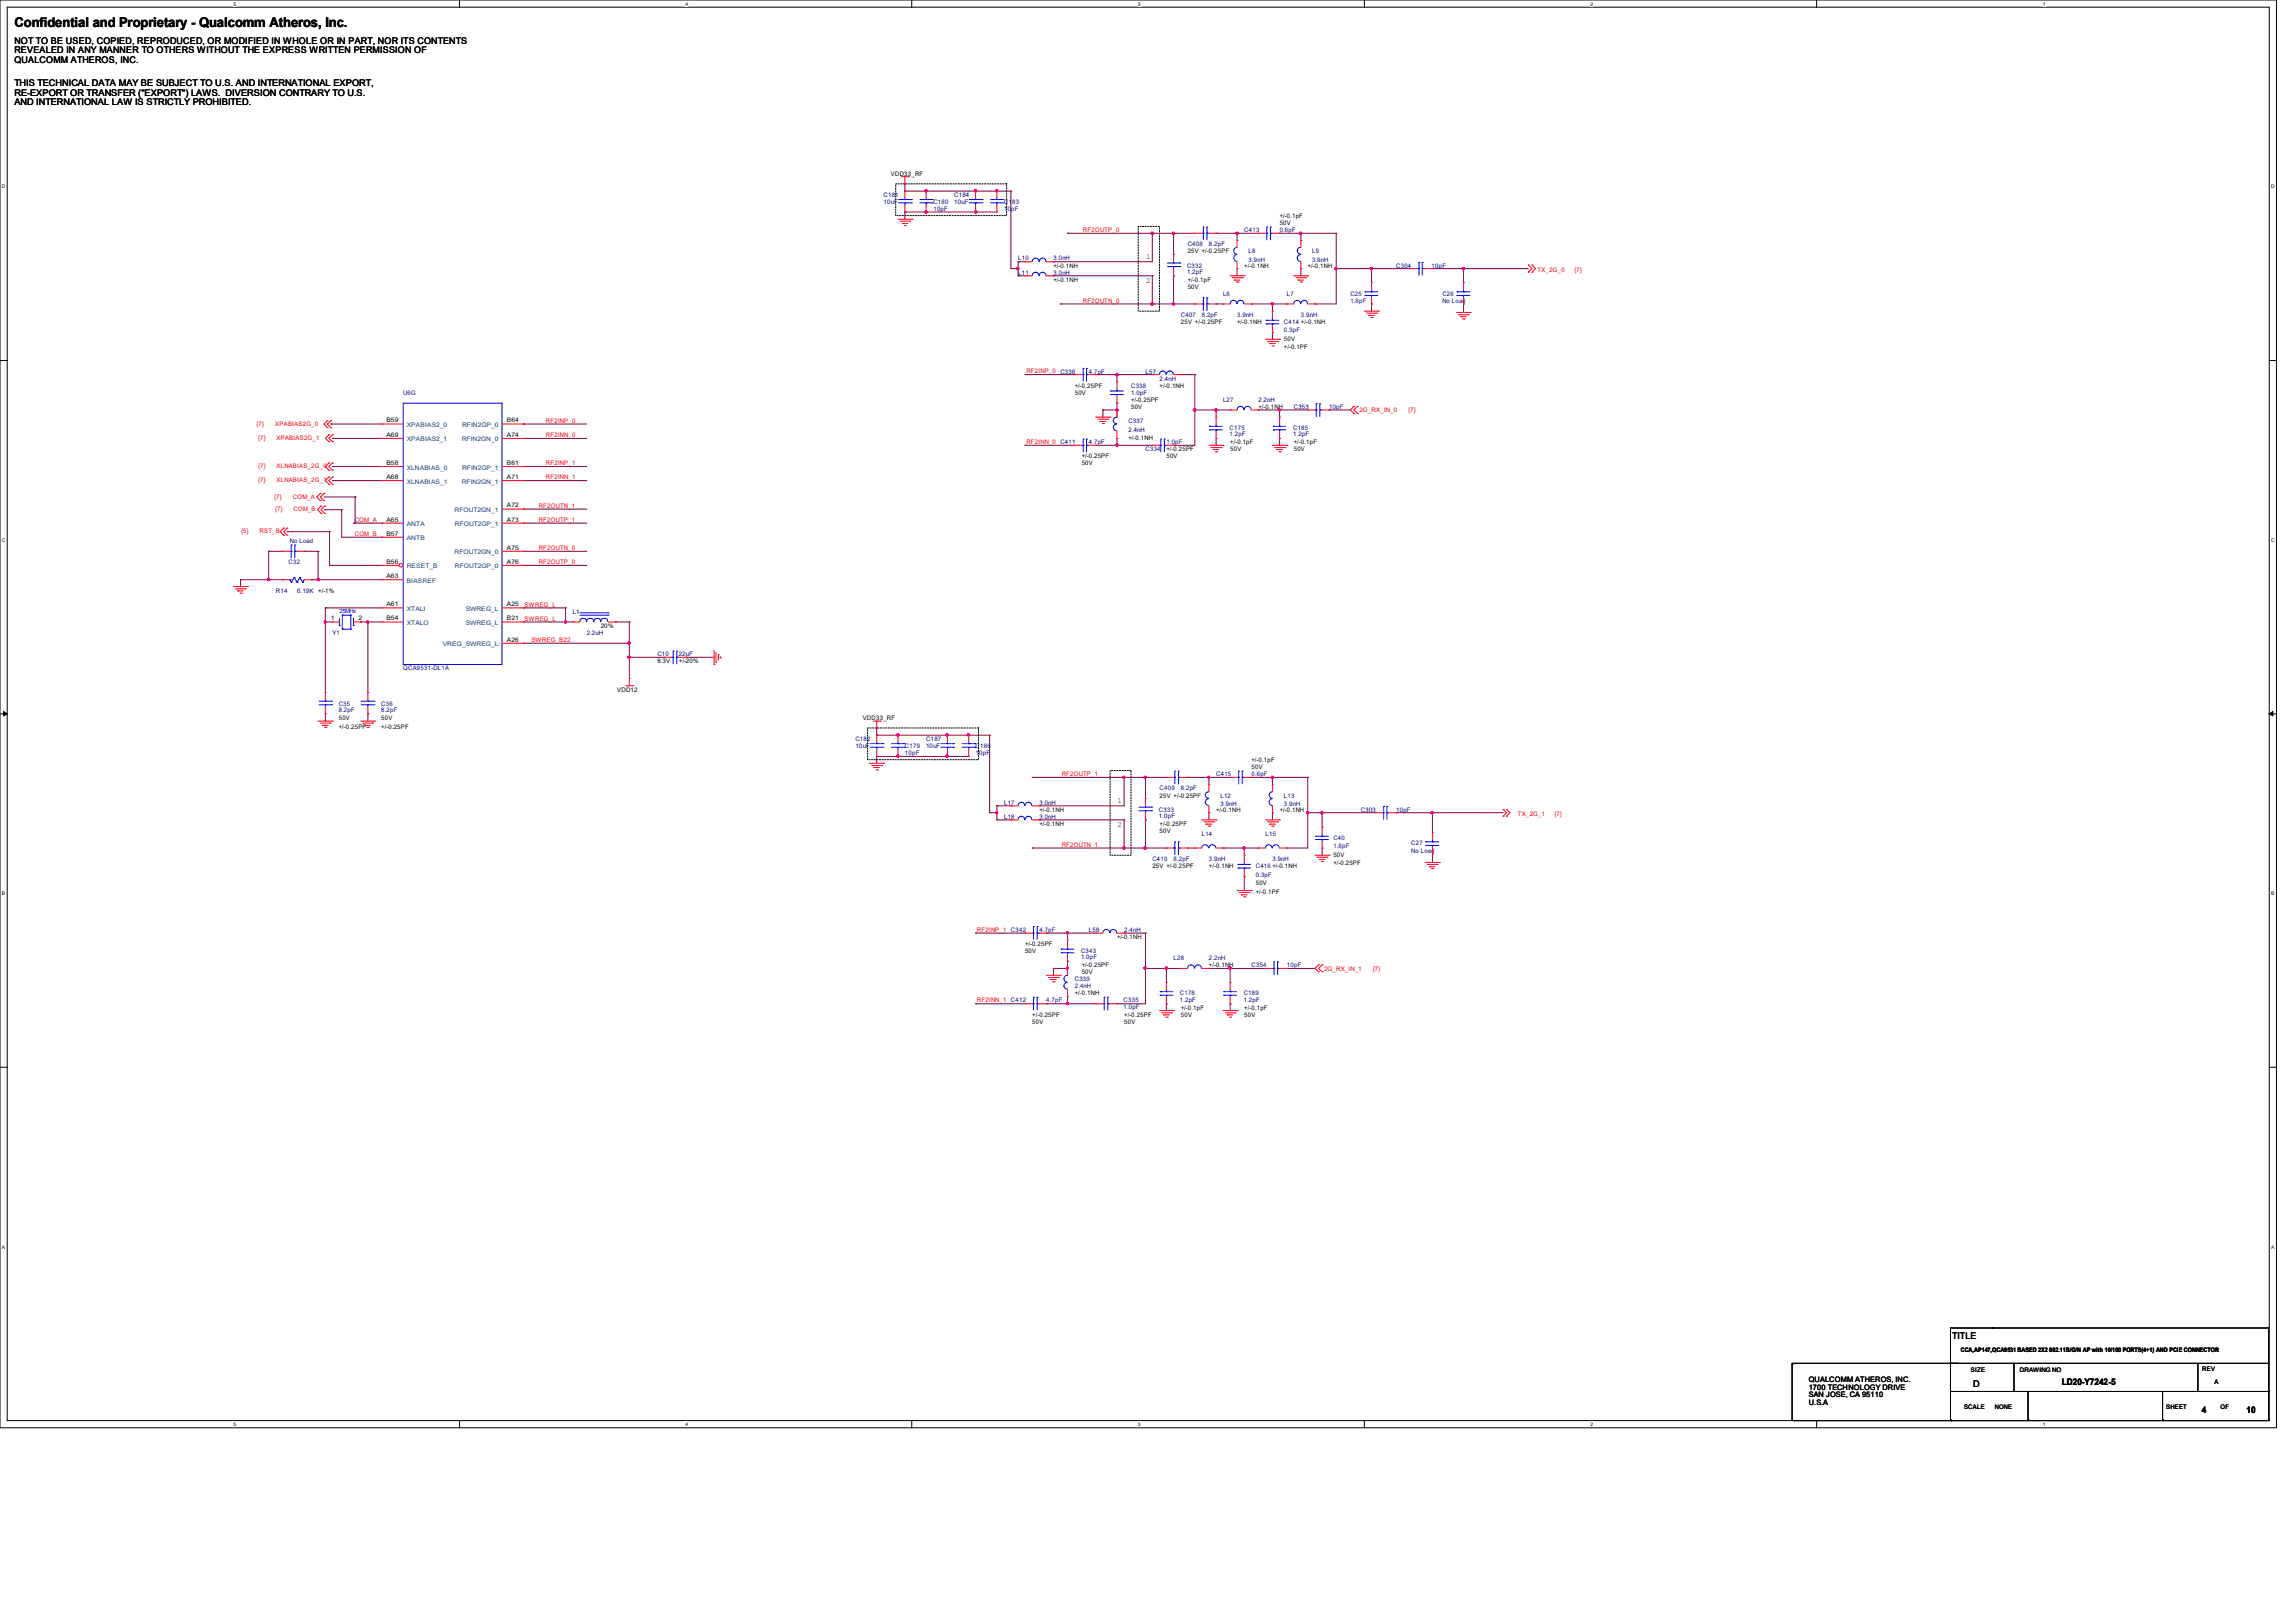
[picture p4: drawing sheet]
<svg xmlns="http://www.w3.org/2000/svg" width="297mm" height="210mm" viewBox="0 0 297 210" stroke-linecap="round" stroke-linejoin="round" font-family="sans-serif">
<defs><g id="words">
<text font-size="1.7" x="1.9" y="3.5">Confidential and Proprietary - Qualcomm Atheros, Inc.</text>
<g font-size="1.2">
<text x="1.9" y="5.7">NOT TO BE USED, COPIED, REPRODUCED, OR MODIFIED IN WHOLE OR IN PART, NOR ITS CONTENTS</text>
<text x="1.9" y="6.9">REVEALED IN ANY MANNER TO OTHERS WITHOUT THE EXPRESS WRITTEN PERMISSION OF</text>
<text x="1.9" y="8.1">QUALCOMM ATHEROS, INC.</text>
<text x="1.9" y="11.2">THIS TECHNICAL DATA MAY BE SUBJECT TO U.S. AND INTERNATIONAL EXPORT,</text>
<text x="1.9" y="12.4">RE-EXPORT OR TRANSFER (&quot;EXPORT&quot;) LAWS. DIVERSION CONTRARY TO U.S.</text>
<text x="1.9" y="13.6">AND INTERNATIONAL LAW IS STRICTLY PROHIBITED.</text>
<text x="252.5" y="173.3">TITLE</text>
<text x="255.2" y="179.4">D</text>
<text x="266.7" y="179.2">LD20-Y7242-5</text>
<text x="284.8" y="182.8">4</text>
<text x="290.6" y="182.8">10</text>
</g>
<g font-size="1">
<text x="148.3" y="33.5">1</text>
<text x="148.3" y="36.7">2</text>
<text x="144.6" y="103.9">1</text>
<text x="144.6" y="107.1">2</text>
<text x="234" y="178.8">QUALCOMM ATHEROS, INC.</text>
<text x="234" y="179.8">1700 TECHNOLOGY DRIVE</text>
<text x="234" y="180.8">SAN JOSE, CA 95110</text>
<text x="234" y="181.8">U.S.A</text>
</g>
<g font-size=".8">
<text x="115.2" y="22.7">VDD33_RF</text>
<text x="165.5" y="29.1">50V</text>
<text x="165.5" y="28.2">+/-0.1pF</text>
<text x="136.3" y="34.6">+/-0.1NH</text>
<text x="153.6" y="32.8">25V +/-0.25PF</text>
<text x="161" y="34.6">+/-0.1NH</text>
<text x="169.2" y="34.6">+/-0.1NH</text>
<text x="136.3" y="36.4">+/-0.1NH</text>
<text x="152.7" y="41.9">25V +/-0.25PF</text>
<text x="153.6" y="37.3">50V</text>
<text x="153.6" y="36.4">+/-0.1pF</text>
<text x="160" y="41.9">+/-0.1NH</text>
<text x="166.1" y="44.1">50V</text>
<text x="166.1" y="45.2">+/-0.1PF</text>
<text x="139" y="51.1">50V</text>
<text x="139" y="50.2">+/-0.25PF</text>
<text x="146.3" y="52.9">50V</text>
<text x="146.3" y="52">+/-0.25PF</text>
<text x="150" y="50.2">+/-0.1NH</text>
<text x="162.8" y="52.9">+/-0.1NH</text>
<text x="50" y="54.7">B59</text>
<text x="50" y="56.5">A69</text>
<text x="65.6" y="54.7">B64</text>
<text x="65.6" y="56.5">A74</text>
<text x="139.9" y="59.3">+/-0.25PF</text>
<text x="146" y="56.9">+/-0.1NH</text>
<text x="150.9" y="59.3">50V</text>
<text x="150.9" y="58.4">+/-0.25PF</text>
<text x="159.1" y="58.4">50V</text>
<text x="159.1" y="57.5">+/-0.1pF</text>
<text x="167.4" y="58.4">50V</text>
<text x="167.4" y="57.5">+/-0.1pF</text>
<text x="50" y="60.2">B58</text>
<text x="50" y="62">A68</text>
<text x="65.6" y="65.7">A72</text>
<text x="65.6" y="60.2">B61</text>
<text x="65.6" y="62">A71</text>
<text x="139.9" y="60.2">50V</text>
<text x="50" y="67.5">A65</text>
<text x="50" y="69.3">B57</text>
<text x="65.6" y="71.1">A75</text>
<text x="65.6" y="67.5">A73</text>
<text x="41.1" y="76.7">+/-1%</text>
<text x="50" y="72.9">B56</text>
<text x="50" y="74.8">A63</text>
<text x="65.6" y="72.9">A76</text>
<text x="42.8" y="80.3">1</text>
<text x="46.4" y="80.3">2</text>
<text x="50" y="80.3">B54</text>
<text x="50" y="78.4">A61</text>
<text x="65.6" y="78.4">A25</text>
<text x="65.6" y="80.3">B21</text>
<text x="65.6" y="83">A26</text>
<text x="77.7" y="81.2">20%</text>
<text x="79.8" y="89.5">VDD12</text>
<text x="85" y="85.8">6.3V</text>
<text x="87.8" y="85.8">+/-20%</text>
<text x="43.8" y="93.2">50V</text>
<text x="43.8" y="94.3">+/-0.25PF</text>
<text x="49.3" y="93.2">50V</text>
<text x="49.3" y="94.3">+/-0.25PF</text>
<text x="111.6" y="93.1">VDD33_RF</text>
<text x="161.9" y="99.5">50V</text>
<text x="161.9" y="98.6">+/-0.1pF</text>
<text x="134.5" y="106.8">+/-0.1NH</text>
<text x="134.5" y="105">+/-0.1NH</text>
<text x="150" y="107.8">50V</text>
<text x="150" y="106.8">+/-0.25PF</text>
<text x="150" y="103.2">25V +/-0.25PF</text>
<text x="157.3" y="105">+/-0.1NH</text>
<text x="165.5" y="105">+/-0.1NH</text>
<text x="149.1" y="112.4">25V +/-0.25PF</text>
<text x="156.4" y="112.4">+/-0.1NH</text>
<text x="172.5" y="110.9">50V</text>
<text x="172.5" y="112">+/-0.25PF</text>
<text x="162.4" y="114.5">50V</text>
<text x="162.4" y="115.6">+/-0.1PF</text>
<text x="132.6" y="123.3">50V</text>
<text x="132.6" y="122.4">+/-0.25PF</text>
<text x="139.9" y="125.1">+/-0.25PF</text>
<text x="144.5" y="121.5">+/-0.1NH</text>
<text x="156.4" y="125.1">+/-0.1NH</text>
<text x="133.5" y="131.5">+/-0.25PF</text>
<text x="139" y="128.8">+/-0.1NH</text>
<text x="139.9" y="126.1">50V</text>
<text x="145.4" y="131.5">+/-0.25PF</text>
<text x="152.7" y="131.5">50V</text>
<text x="152.7" y="130.6">+/-0.1pF</text>
<text x="161" y="131.5">50V</text>
<text x="161" y="130.6">+/-0.1pF</text>
<text x="133.5" y="132.5">50V</text>
<text x="145.4" y="132.5">50V</text>
<text x="253.6" y="175">CCA,AP147,QCA9531 BASED 2X2 802.11B/G/N AP with 10/100 PORTS(4+1) AND PCIE CONNECTOR</text>
<text x="254.9" y="177.5">SIZE</text>
<text x="261.3" y="177.5">DRAWING NO</text>
<text x="284.9" y="177.3">REV</text>
<text x="286.4" y="179.1">A</text>
<text x="254.1" y="182.3">SCALE</text>
<text x="258" y="182.3">NONE</text>
<text x="280.2" y="182.3">SHEET</text>
<text x="287.2" y="182.4">OF</text>
</g>
<g font-size=".8" fill="#000080">
<text x="114.3" y="25.5">C181</text>
<text x="114.3" y="26.4">10uF</text>
<text x="120.7" y="26.4">C180</text>
<text x="120.7" y="27.3">10pF</text>
<text x="123.4" y="25.5">C184</text>
<text x="123.4" y="26.4">10uF</text>
<text x="129.9" y="26.4">C183</text>
<text x="129.9" y="27.3">10pF</text>
<text x="131.7" y="35.5">L11</text>
<text x="131.7" y="33.7">L10</text>
<text x="136.3" y="35.5">3.0nH</text>
<text x="136.3" y="33.7">3.0nH</text>
<text x="153.6" y="34.6">C332</text>
<text x="153.6" y="35.4">1.2pF</text>
<text x="153.6" y="31.9">C408</text>
<text x="156.4" y="31.9">8.2pF</text>
<text x="161" y="30.1">C413</text>
<text x="161.5" y="32.8">L8</text>
<text x="161.5" y="33.9">3.9nH</text>
<text x="165.5" y="30.1">0.6pF</text>
<text x="169.7" y="32.8">L9</text>
<text x="169.7" y="33.9">3.9nH</text>
<text x="180.6" y="34.6">C304</text>
<text x="185.2" y="34.6">10pF</text>
<text x="152.7" y="41">C407</text>
<text x="155.5" y="41">8.2pF</text>
<text x="158.2" y="38.3">L6</text>
<text x="160" y="41">3.9nH</text>
<text x="166.1" y="41.9">C414 +/-0.1NH</text>
<text x="166.5" y="38.3">L7</text>
<text x="168.3" y="41">3.9nH</text>
<text x="174.7" y="38.3">C25</text>
<text x="174.7" y="39.2">1.8pF</text>
<text x="186.6" y="38.3">C26</text>
<text x="186.6" y="39.2">No Load</text>
<text x="166.1" y="43">0.3pF</text>
<text x="52.2" y="51.1">U6G</text>
<text x="137.2" y="48.3">C336</text>
<text x="140.9" y="48.3">4.7pF</text>
<text x="146.3" y="50.2">C338</text>
<text x="146.3" y="51.1">1.0pF</text>
<text x="148.2" y="48.3">L57</text>
<text x="150" y="49.2">2.4nH</text>
<text x="158.2" y="52">L27</text>
<text x="162.8" y="52">2.2nH</text>
<text x="167.4" y="52.9">C353</text>
<text x="171.9" y="52.9">10pF</text>
<text x="137.2" y="57.5">C411</text>
<text x="140.9" y="57.5">4.7pF</text>
<text x="146" y="54.7">C337</text>
<text x="146" y="55.8">2.4nH</text>
<text x="148.2" y="58.4">C334</text>
<text x="150.9" y="57.5">1.0pF</text>
<text x="159.1" y="55.6">C175</text>
<text x="159.1" y="56.5">1.2pF</text>
<text x="167.3" y="55.6">C185</text>
<text x="167.3" y="56.5">1.2pF</text>
<text x="37.5" y="70.3">No Load</text>
<text x="35.7" y="76.7">R14</text>
<text x="37.3" y="73">C32</text>
<text x="38.4" y="76.7">6.19K</text>
<text x="43" y="82.2">Y1</text>
<text x="74.1" y="79.4">L1</text>
<text x="75.9" y="82.2">2.2uH</text>
<text x="52.2" y="86.7">QCA9531-DL1A</text>
<text x="85" y="84.9">C10</text>
<text x="87.8" y="84.9">22uF</text>
<text x="43.8" y="91.3">C35</text>
<text x="43.8" y="92.1">8.2pF</text>
<text x="49.3" y="91.3">C36</text>
<text x="49.3" y="92.1">8.2pF</text>
<text x="110.7" y="95.9">C182</text>
<text x="119.8" y="95.9">C187</text>
<text x="110.7" y="96.8">10uF</text>
<text x="117.1" y="96.8">C179</text>
<text x="117.1" y="97.7">10pF</text>
<text x="119.8" y="96.8">10uF</text>
<text x="126.2" y="96.8">C186</text>
<text x="126.2" y="97.7">10pF</text>
<text x="157.3" y="100.5">C415</text>
<text x="161.9" y="100.5">0.6pF</text>
<text x="129.9" y="105.9">L18</text>
<text x="129.9" y="104.1">L17</text>
<text x="134.5" y="105.9">3.0nH</text>
<text x="134.5" y="104.1">3.0nH</text>
<text x="149.9" y="105">C333</text>
<text x="149.9" y="105.8">1.0pF</text>
<text x="150" y="102.3">C409</text>
<text x="152.7" y="102.3">8.2pF</text>
<text x="157.9" y="103.2">L12</text>
<text x="157.9" y="104.3">3.9nH</text>
<text x="166.1" y="103.2">L13</text>
<text x="166.1" y="104.3">3.9nH</text>
<text x="176" y="105">C303</text>
<text x="180.6" y="105">10pF</text>
<text x="149.1" y="111.4">C410</text>
<text x="151.8" y="111.4">8.2pF</text>
<text x="155.5" y="108.2">L14</text>
<text x="156.4" y="111.4">3.9nH</text>
<text x="162.4" y="112.4">C416 +/-0.1NH</text>
<text x="162.4" y="113.5">0.3pF</text>
<text x="163.7" y="108.2">L15</text>
<text x="164.6" y="111.4">3.9nH</text>
<text x="172.5" y="108.7">C40</text>
<text x="172.5" y="109.8">1.8pF</text>
<text x="182.6" y="109.4">C27</text>
<text x="182.6" y="110.3">No Load</text>
<text x="130.8" y="120.6">C342</text>
<text x="134.5" y="120.6">4.7pF</text>
<text x="139.8" y="123.3">C343</text>
<text x="139.8" y="124.1">1.0pF</text>
<text x="140.9" y="120.6">L58</text>
<text x="145.4" y="120.6">2.4nH</text>
<text x="151.8" y="124.2">L28</text>
<text x="156.4" y="124.2">2.2nH</text>
<text x="161.9" y="125.1">C354</text>
<text x="166.5" y="125.1">10pF</text>
<text x="130.8" y="129.7">C412</text>
<text x="135.3" y="129.7">4.7pF</text>
<text x="139" y="127">C339</text>
<text x="139" y="127.9">2.4nH</text>
<text x="145.3" y="129.7">C335</text>
<text x="145.3" y="130.5">1.0pF</text>
<text x="152.6" y="128.8">C178</text>
<text x="152.6" y="129.6">1.2pF</text>
<text x="160.9" y="128.8">C189</text>
<text x="160.9" y="129.6">1.2pF</text>
</g>
<g font-size=".8" fill="#f00">
<text x="140.1" y="30">RF2OUTP_0</text>
<text x="198.9" y="35.2">TX_2G_0</text>
<text x="203.7" y="35.2">{7}</text>
<text x="140.1" y="39.2">RF2OUTN_0</text>
<text x="132.8" y="48.3">RF2INP_0</text>
<text x="175.9" y="53.3">2G_RX_IN_0</text>
<text x="182.2" y="53.3">{7}</text>
<text x="33.2" y="55.1">{7}</text>
<text x="33.4" y="56.9">{7}</text>
<text x="35.6" y="55.1">XPABIAS2G_0</text>
<text x="35.8" y="56.9">XPABIAS2G_1</text>
<text x="70.6" y="54.7">RF2INP_0</text>
<text x="70.6" y="56.6">RF2INN_0</text>
<text x="132.8" y="57.4">RF2INN_0</text>
<text x="33.4" y="60.6">{7}</text>
<text x="33.4" y="62.4">{7}</text>
<text x="35.5" y="64.5">{7}</text>
<text x="35.8" y="60.6">XLNABIAS_2G_0</text>
<text x="35.8" y="62.4">XLNABIAS_2G_1</text>
<text x="37.9" y="64.5">COM_A</text>
<text x="69.7" y="65.7">RF2OUTN_1</text>
<text x="70.6" y="60.2">RF2INP_1</text>
<text x="70.6" y="62">RF2INN_1</text>
<text x="31.2" y="69">{5}</text>
<text x="33.6" y="69">RST_B</text>
<text x="35.6" y="66.2">{7}</text>
<text x="38" y="66.2">COM_B</text>
<text x="45.9" y="67.5">COM_A</text>
<text x="45.9" y="69.3">COM_B</text>
<text x="69.7" y="67.5">RF2OUTP_1</text>
<text x="69.7" y="71.2">RF2OUTN_0</text>
<text x="69.7" y="73">RF2OUTP_0</text>
<text x="67.9" y="78.5">SWREG_L</text>
<text x="67.9" y="80.3">SWREG_L</text>
<text x="68.7" y="83.1">SWREG_B22</text>
<text x="137.3" y="100.4">RF2OUTP_1</text>
<text x="196.4" y="105.6">TX_2G_1</text>
<text x="201.1" y="105.6">{7}</text>
<text x="137.3" y="109.6">RF2OUTN_1</text>
<text x="126.4" y="120.6">RF2INP_1</text>
<text x="171.3" y="125.6">2G_RX_IN_1</text>
<text x="177.6" y="125.6">{7}</text>
<text x="126.4" y="129.7">RF2INN_1</text>
</g>
<g font-size=".8" fill="#004080">
<text x="52.6" y="55.2">XPABIAS2_0</text>
<text x="52.6" y="57.1">XPABIAS2_1</text>
<text x="59.7" y="57.1">RFIN2GN_0</text>
<text x="59.8" y="55.2">RFIN2GP_0</text>
<text x="52.6" y="60.7">XLNABIAS_0</text>
<text x="52.6" y="62.6">XLNABIAS_1</text>
<text x="59.7" y="62.6">RFIN2GN_1</text>
<text x="59.8" y="60.7">RFIN2GP_1</text>
<text x="52.6" y="68.1">ANTA</text>
<text x="52.6" y="69.9">ANTB</text>
<text x="58.8" y="71.7">RFOUT2GN_0</text>
<text x="58.8" y="66.3">RFOUT2GN_1</text>
<text x="58.9" y="68.1">RFOUT2GP_1</text>
<text x="52.6" y="73.5">RESET_B</text>
<text x="52.6" y="75.4">BIASREF</text>
<text x="58.9" y="73.5">RFOUT2GP_0</text>
<text x="52.6" y="80.9">XTALO</text>
<text x="52.6" y="79">XTALI</text>
<text x="57.3" y="83.6">VREG_SWREG_L</text>
<text x="60.2" y="79">SWREG_L</text>
<text x="60.2" y="80.9">SWREG_L</text>
</g>
<text font-size=".7" fill="#00f" x="43.9" y="79.3">25MHz</text>
<g font-size=".6">
<text x="30.2" y=".7">5</text>
<text x="88.7" y=".7">4</text>
<text x="147.2" y=".7">3</text>
<text x="205.7" y=".7">2</text>
<text x="264.2" y=".7">1</text>
<text x=".3" y="24.4">D</text>
<text x="293.8" y="24.4">D</text>
<text x=".3" y="70.1">C</text>
<text x="293.8" y="70.1">C</text>
<text x=".3" y="115.8">B</text>
<text x="293.8" y="115.8">B</text>
<text x=".3" y="161.5">A</text>
<text x="293.8" y="161.5">A</text>
<text x="30.2" y="184.5">5</text>
<text x="88.7" y="184.5">4</text>
<text x="147.2" y="184.5">3</text>
<text x="205.7" y="184.5">2</text>
<text x="264.2" y="184.5">1</text>
</g>
</g></defs>
<path d="M0 0h294.5v184.7h-294.5zM.9 .9h292.6v182.9h-292.6z" fill="none" stroke="#000" stroke-width=".13"/>
<g fill="#fff">
<path d="M30.2 .1h.3v.7h-.3z"/>
<path d="M30.2 183.9h.3v.8h-.3z"/>
</g>
<path d="M59.4 0v.9M59.4 183.8v.9" fill="none" stroke="#000" stroke-width=".13"/>
<g fill="#fff">
<path d="M88.7 .1h.3v.7h-.3z"/>
<path d="M88.7 183.9h.3v.8h-.3z"/>
</g>
<path d="M117.9 0v.9M117.9 183.8v.9" fill="none" stroke="#000" stroke-width=".13"/>
<g fill="#fff">
<path d="M147.2 .1h.3v.7h-.3z"/>
<path d="M147.2 183.9h.3v.8h-.3z"/>
</g>
<path d="M176.5 0v.9M176.5 183.8v.9" fill="none" stroke="#000" stroke-width=".13"/>
<g fill="#fff">
<path d="M205.7 .1h.4v.7h-.4z"/>
<path d="M205.7 183.9h.4v.8h-.4z"/>
</g>
<path d="M235 0v.9M235 183.8v.9" fill="none" stroke="#000" stroke-width=".13"/>
<g fill="#fff">
<path d="M264.2 .1h.4v.7h-.4z"/>
<path d="M264.2 183.9h.4v.8h-.4z"/>
<path d="M.3 23.8h.4v.7h-.4z"/>
<path d="M293.8 23.8h.5v.7h-.5z"/>
<path d="M.3 69.5h.4v.7h-.4z"/>
<path d="M293.8 69.5h.5v.7h-.5z"/>
</g>
<path d="M0 46.7h.9M293.5 46.7h1" fill="none" stroke="#000" stroke-width=".13"/>
<g fill="#fff">
<path d="M.3 115.2h.4v.8h-.4z"/>
<path d="M293.8 115.2h.4v.8h-.4z"/>
</g>
<path d="M0 92.4h.9M293.5 92.4h1" fill="none" stroke="#000" stroke-width=".13"/>
<path d="M.5 92.1l.4 .3-.4 .2zM293.5 92.4l.5-.3v.5z" fill="#000" stroke="#000" stroke-width=".13"/>
<g fill="#fff">
<path d="M.3 161h.3v.7h-.3z"/>
<path d="M293.8 161h.4v.7h-.4z"/>
</g>
<g fill="none" stroke="#000" stroke-width=".13">
<path d="M115.9 23.8h14.3v4.1h-14.3zM147.2 29.3h2.8v11h-2.8zM112.2 94.2h14.4v4.1h-14.4zM143.6 99.7h2.7v11h-2.7zM0 138.1h.9M293.5 138.1h1M231.8 176.5h.1M231.8 176.4h61.7M231.8 176.5v7.3M253.2 176.4h.1M257.8 171.8h.1M260.5 176.4v3.6"/>
<path d="M284.3 176.4v3.6M293.5 176.4h.1M232.1 183.8h.1M232.1 183.8h61.4M252.3 183.7h.1M252.3 183.7v-11.9h41.2v11.9M252.3 180h41.2M252.4 183.8h.1M260.5 180h.1M262.3 183.7h.1M262.3 180v3.7M279.7 183.7h.1"/>
<path d="M279.7 180v3.7M284.3 180h.1M293.5 183.7h.1M293.5 180h.1"/>
</g>
<g fill="none" stroke="#800040" stroke-width=".13">
<path d="M117.1 27.4h.1M117.1 23.8h.1M117.1 24.7h.1M117.1 23.8v.9M117.1 27.4v1M117.1 24.7h13.7M117.1 27.4h11.8M119.8 24.7h.1M119.8 27.4h.1M126.2 24.7h.1M126.2 27.4h.1M128.9 24.7h.1"/>
<path d="M130.8 34.8h.1M130.8 24.7h.1M130.8 34.8h.9M130.8 24.7v10.1M131.7 33.9h.1M131.7 35.7h.1M131.7 34.8h.1M131.7 33.9v1.8M131.7 35.7h.9M131.7 33.9h.9M136.3 33.9h.1M136.3 35.7h.1"/>
<path d="M136.3 35.7h12.8M137.2 39.3h.1M137.2 39.3h17.4M138.1 30.2h.1M138.1 30.2h16.5M149.1 30.2h.1M149.1 35.7h.1M149.1 39.3h.1M149.1 30.2v3.7h-12.8M149.1 35.7v3.6M151.8 30.2h.1M151.8 35.7h.1"/>
<path d="M151.8 39.3h.1M151.8 30.2v2.7M151.8 35.7v3.6M157.3 30.2h.1M157.3 39.3h.1M157.3 30.2h5.5M157.3 39.3h.9M160 30.2h.1M160 34.8h.1M160 30.2v.9M160 34.8v.9M161.9 39.3h.1"/>
<path d="M161.9 39.3h4.6M164.6 39.3h.1M164.6 39.3v1M165.5 30.2h.1M165.5 30.2h7.3M168.3 34.8h.1M168.3 30.2h.1M168.3 30.2v.9M168.3 34.8v.9M170.1 39.3h.1M172.8 34.8h.1M172.8 30.2h.1"/>
<path d="M172.8 34.8h9.7M172.8 30.2v9.1h-2.7M177.4 34.8h.1M177.4 39.3h.1M177.4 34.8v1.8M177.4 39.3v1M185.2 34.8h.1M185.2 34.8h12.5M189.3 34.8h.1M189.3 39.3h.1M189.3 34.8v1.8M189.3 39.3v1.1"/>
<path d="M42.8 54.9h.1M42.8 54.9h6.6M43 56.7h.1M43 56.7h6.4M67.7 54.9h.1M67.7 56.7h.1M67.7 54.9h8.2M67.7 56.7h8.2M132.6 48.5h.1M132.6 57.6h.1M132.6 48.5h6.4M132.6 57.6h6.4"/>
<path d="M141.7 57.6h.1M141.7 48.5h.1M141.7 48.5h7.4M141.7 57.6h7.4M142.7 53h.1M142.7 53h1.8M142.7 53v1M144.5 48.5h.1M144.5 57.6h.1M144.5 56.7h.1M144.5 53h.1M144.5 52.2h.1"/>
<path d="M144.5 48.5v.9M144.5 52.2v1.8M144.5 56.7v.9M151.8 57.6h.1M152.7 48.5h.1M152.7 48.5h1.9M154.6 53h.1M154.6 48.5h.1M154.6 53h4.5M154.6 48.5v9.1h-2.8M157.3 53h.1M157.3 56.7h.1"/>
<path d="M157.3 53v1M157.3 56.7v.9M162.8 53h.1M162.8 53h6.4M164.6 43h.1M164.6 43v.9M165.5 53h.1M165.5 56.7h.1M165.5 53v1M165.5 56.7v.9M171.9 53h.1M171.9 53h2.8"/>
<path d="M31.1 75h.1M31.1 75h5.5M31.1 75v.9M34.8 75h.1M34.8 71.3h.1M34.8 71.3h1.8M34.8 71.3v3.7M37.1 68.8h.1M37.1 68.8h5.5M39.3 71.3h.1M39.3 71.3h1.8M40.3 75h.1"/>
<path d="M40.3 75h9.1M41.1 71.3h.1M41.1 75h.1M41.1 71.3v3.7M41.9 64.3h4M42 66h.1M42 66h2.2M42.1 78.7h.1M42.1 78.7v10.9M42.1 78.7h7.3M42.6 68.8h.1M42.6 73.2h.1"/>
<path d="M42.6 73.2h6.8M42.6 68.8v4.4M43 60.4h.1M43 62.2h.1M43 60.4h6.4M43 62.2h6.4M44.2 66h.1M44.2 66v3.5h5.2M45.7 67.7h.1M45.7 67.7h3.7M45.9 64.3h.1M45.9 64.3v3.5"/>
<path d="M49.4 69.5h.1M67.7 60.4h.1M67.7 62.2h.1M67.7 65.9h.1M67.7 67.7h.1M67.7 71.3h.1M67.7 73.2h.1M67.7 78.7h.1M67.7 60.4h8.2M67.7 62.2h8.2M67.7 65.9h8.2M67.7 67.7h8.2"/>
<path d="M67.7 71.3h8.2M67.7 73.2h8.2M67.7 78.7h5.5M73.2 78.7h.1M73.2 78.7v1.8M42.1 80.5h.1M42.1 92.4h.1M42.1 80.5h.9M42.1 92.4v.9M46.7 80.5h.1M46.7 80.5h2.7M47.6 92.4h.1"/>
<path d="M47.6 80.5h.1M47.6 80.5v9.1M47.6 92.4v.9M67.7 80.5h.1M67.7 83.2h.1M67.7 80.5h6.4M67.7 83.2h13.7M73.2 80.5h.1M79.6 80.5h.1M79.6 80.5h1.8M81.4 85h.1M81.4 83.2h.1"/>
<path d="M81.4 80.5h.1M81.4 85h4.6M81.4 80.5v7.3M88.7 85h.1M88.7 85h3.7M113.4 97.9h.1M113.4 94.2h.1M113.4 95.1h.1M113.4 94.2v.9M113.4 97.9v.9M113.4 95.1h14.6M113.4 97.9h11.9"/>
<path d="M116.2 95.1h.1M116.2 97.9h.1M122.6 95.1h.1M122.6 97.9h.1M125.3 95.1h.1M128 95.1h.1M128 95.1v10.1M128 105.2h.1M128 105.2h.9M128.9 104.3h.1M128.9 106.1h.1M128.9 105.2h.1"/>
<path d="M128.9 104.3v1.8M128.9 104.3h1.9M128.9 106.1h1.9M133.5 100.6h.1M133.5 109.7h.1M133.5 100.6h17.4M133.5 109.7h17.4M134.5 104.3h.1M134.5 106.1h.1M134.5 106.1h10.9M145.4 100.6h.1M145.4 106.1h.1"/>
<path d="M145.4 109.7h.1M145.4 100.6v3.7h-10.9M145.4 106.1v3.6M148.2 100.6h.1M148.2 106.1h.1M148.2 109.7h.1M148.2 100.6v2.7M148.2 106.1v3.6M153.6 100.6h.1M153.6 109.7h.1M153.6 100.6h5.5M153.6 109.7h1"/>
<path d="M156.4 100.6h.1M156.4 105.2h.1M156.4 100.6v.9M156.4 105.2v.9M158.2 109.7h.1M158.2 109.7h4.6M161 109.7h.1M161 113.4h.1M161 109.7v1M161 113.4v1.8M161.9 100.6h.1M161.9 100.6h7.3"/>
<path d="M164.6 105.2h.1M164.6 100.6h.1M164.6 100.6v.9M164.6 105.2v.9M166.5 109.7h.1M169.2 105.2h.1M169.2 100.6h.1M169.2 105.2h8.7M169.2 100.6v9.1h-2.7M171 105.2h.1M171 109.7h.1M171 105.2v1.8"/>
<path d="M171 109.7v1M180.6 105.2h.1M180.6 105.2h13.8M185.3 105.2h.1M185.3 110.5h.1M185.3 105.2v2.5M185.3 110.5v1.1M126.2 120.7h.1M126.2 129.9h.1M126.2 120.7h6.4M126.2 129.9h6.4M135.3 129.9h.1"/>
<path d="M135.3 120.7h.1M135.3 120.7h6.4M135.3 129.9h6.4M136.3 125.3h.1M136.3 125.3h1.8M136.3 125.3v.9M138.1 120.7h.1M138.1 129.9h.1M138.1 128.9h.1M138.1 125.3h.1M138.1 124.4h.1M138.1 120.7v.9"/>
<path d="M138.1 124.4v1.8M138.1 128.9v1M144.5 129.9h.1M145.4 120.7h.1M145.4 120.7h2.8M148.2 125.3h.1M148.2 120.7h.1M148.2 125.3h4.5M148.2 120.7v9.2h-3.7M150.9 125.3h.1M150.9 129.9h.1M150.9 125.3v1.8"/>
<path d="M150.9 129.9v.9M156.4 125.3h.1M156.4 125.3h7.3M159.1 125.3h.1M159.1 129.9h.1M159.1 125.3v1.8M159.1 129.9v.9M166.5 125.3h.1M166.5 125.3h3.6"/>
</g>
<g fill="#f0f" stroke="#f0f" stroke-width=".13">
<path d="M81.2 83.1h.3v.2h-.3z" fill-rule="evenodd"/>
<circle cx="177.4" cy="34.8" r=".17"/>
<circle cx="157.3" cy="53" r=".17"/>
<circle cx="154.5" cy="53" r=".17"/>
<circle cx="171" cy="105.2" r=".17"/>
<circle cx="150.9" cy="125.3" r=".17"/>
<circle cx="160" cy="30.2" r=".17"/>
<circle cx="172.8" cy="34.8" r=".17"/>
<circle cx="128.9" cy="24.7" r=".16"/>
<circle cx="151.8" cy="30.2" r=".16"/>
<circle cx="151.8" cy="39.3" r=".16"/>
<circle cx="149.1" cy="39.3" r=".17"/>
<circle cx="149.1" cy="30.2" r=".17"/>
<circle cx="168.2" cy="30.2" r=".17"/>
<circle cx="131.7" cy="34.8" r=".17"/>
<circle cx="164.6" cy="39.3" r=".17"/>
<circle cx="144.5" cy="48.5" r=".17"/>
<circle cx="144.5" cy="57.6" r=".17"/>
<circle cx="144.5" cy="53" r=".17"/>
<circle cx="128.9" cy="105.1" r=".16"/>
<circle cx="169.2" cy="105.2" r=".17"/>
<circle cx="148.1" cy="100.6" r=".17"/>
<circle cx="145.4" cy="100.6" r=".17"/>
<circle cx="148.1" cy="109.7" r=".17"/>
<circle cx="145.4" cy="109.7" r=".17"/>
<circle cx="164.6" cy="100.6" r=".17"/>
<circle cx="156.3" cy="100.6" r=".16"/>
<circle cx="160.9" cy="109.7" r=".16"/>
<circle cx="148.1" cy="125.3" r=".17"/>
<circle cx="138.1" cy="120.7" r=".16"/>
<circle cx="138.1" cy="129.8" r=".16"/>
<circle cx="138.1" cy="125.3" r=".16"/>
<circle cx="126.2" cy="24.7" r=".17"/>
<circle cx="119.8" cy="24.7" r=".16"/>
<circle cx="126.2" cy="27.4" r=".17"/>
<circle cx="119.8" cy="27.4" r=".16"/>
<circle cx="122.5" cy="95.1" r=".17"/>
<circle cx="116.1" cy="95.1" r=".17"/>
<circle cx="125.3" cy="95.1" r=".17"/>
<circle cx="122.5" cy="97.8" r=".17"/>
<circle cx="116.1" cy="97.8" r=".17"/>
<circle cx="34.8" cy="75" r=".17"/>
<circle cx="41.1" cy="75" r=".17"/>
<circle cx="42" cy="80.5" r=".16"/>
<circle cx="47.5" cy="80.5" r=".17"/>
<circle cx="73.2" cy="80.5" r=".17"/>
<circle cx="81.4" cy="85" r=".17"/>
<circle cx="185.3" cy="105.2" r=".17"/>
<circle cx="165.5" cy="53" r=".16"/>
<circle cx="159.1" cy="125.3" r=".17"/>
<circle cx="189.3" cy="34.8" r=".17"/>
</g>
<g fill="none" stroke="#f00" stroke-width=".13">
<path d="M116.2 28.4h1.8M116.4 28.6h1.3M116.6 22.9h.9M116.7 28.9h.1M116.7 28.9h.7M117 29.2h.1M117.1 23.8h.1M117.1 24.7h.1M117.1 27.4h.1M117.1 22.9v.9M117.1 24.7v.9M117.1 26.5v.9"/>
<path d="M117.1 29.2h.1M117.5 22.9h.1M117.7 28.6h.1M118 28.4h.1M119.8 24.7h.1M119.8 27.4h.1M119.8 24.7v.9M119.8 26.5v.9M126.2 24.7h.1M126.2 27.4h.1M126.2 24.7v.9M126.2 26.5v.9"/>
<path d="M128.9 24.7h.1M128.9 27.4h.1M128.9 24.7v.9M128.9 26.5v.9M132.6 35.7h.1M132.6 33.9h.1M132.6 35.7h.9M132.6 33.9h.9M135.3 35.7h1M135.3 33.9h1M136.3 35.7h.1M136.3 33.9h.1"/>
<path d="M151.8 32.9h.1M151.8 35.7h.1M151.8 32.9v1M151.8 34.8v.9M154.6 30.2h.1M154.6 39.3h.1M154.6 30.2h.8M154.6 39.3h.8M156.4 30.2h.9M156.4 39.3h.9M157.3 30.2h.1M157.3 39.3h.1"/>
<path d="M158.2 39.3h.1M158.2 39.3h.9M159.1 35.7h1.9M159.4 35.9h1.3M159.7 36.2h.1M159.7 36.2h.7M159.9 36.5h.2M160 34.8h.1M160 31.1h.1M160 31.1v.9M160 33.9v.9M160.1 36.5h.1"/>
<path d="M160.7 35.9h.1M161 35.7h.1M161 39.3h.9M161.9 39.3h.1M162.8 30.2h.1M162.8 30.2h.9M164.6 30.2h.9M165.5 30.2h.1M166.5 39.3h.1M166.5 39.3h.8M167.3 35.7h1.9M167.6 35.9h1.3"/>
<path d="M167.9 36.2h.1M167.9 36.2h.7M168.2 36.5h.2M168.3 34.8h.1M168.3 31.1h.1M168.3 31.1v.9M168.3 33.9v.9M168.4 36.5h.1M168.9 35.9h.1M169.2 35.7h.1M169.2 39.3h.9M170.1 39.3h.1"/>
<path d="M182.5 34.8h.1M182.5 34.8h.8M184.3 34.8h.9M185.2 34.8h.1M189.3 39.3h.1M189.3 36.6h.1M189.3 36.6v.9M189.3 38.4v.9M197.7 34.3h.1M197.7 35.2h.1M197.7 34.3l.5 .5-.5 .4M198.2 34.3h.1"/>
<path d="M198.2 35.2h.1M198.2 34.3l.4 .5-.4 .4M42.3 54.4h.1M42.3 55.3h.1M42.3 54.4l-.4 .5 .4 .4M42.5 59.9h.1M42.5 56.3h.1M42.5 57.1h.1M42.5 59.9l-.4 .5 .4 .4M42.5 56.3l-.4 .4 .4 .4M42.8 54.4h.1M42.8 55.3h.1"/>
<path d="M42.8 54.4l-.5 .5 .5 .4M43 59.9h.1M43 56.3h.1M43 57.1h.1M43 59.9l-.5 .5 .5 .4M43 56.3l-.5 .4 .5 .4M49.4 54.9h.1M49.4 56.7h.1M49.4 54.9h2.8M49.4 56.7h2.8M64.9 54.9h2.8M64.9 56.7h2.8"/>
<path d="M67.7 54.9h.1M67.7 56.7h.1M139 57.6h.1M139 48.5h.1M139 57.6h.9M139 48.5h.9M140.8 57.6h.9M140.8 48.5h.9M141.7 57.6h.1M141.7 48.5h.1M141.7 54h1.9M142 54.2h1.3"/>
<path d="M142.3 54.5h.1M142.3 54.5h.7M142.6 54.8h.1M142.7 54.8h.1M143.3 54.2h.1M143.6 54h.1M144.5 52.2h.1M144.5 49.4h.1M144.5 56.7h.1M144.5 53h.1M144.5 49.4v.9M144.5 51.2v1"/>
<path d="M144.5 53v1M144.5 55.8v.9M149.1 57.6h.1M149.1 48.5h.1M149.1 57.6h.9M149.1 48.5h.9M150.9 57.6h.9M151.8 57.6h.1M151.8 48.5h.9M152.7 48.5h.1M156.4 57.6h1.8M156.6 57.9h1.3"/>
<path d="M156.9 58.2h.1M156.9 58.2h.7M157.2 58.5h.2M157.3 56.7h.1M157.3 54h.1M157.3 54v.9M157.3 55.8v.9M157.4 58.5h.1M157.9 57.9h.1M158.2 57.6h.1M159.1 53h.1M159.1 53h.9"/>
<path d="M161.9 53h.9M162.8 53h.1M163.7 43.9h1.8M164 44.2h1.3M164.3 44.4h.1M164.3 44.4h.7M164.5 44.7h.2M164.6 43h.1M164.6 40.3h.1M164.6 57.6h1.9M164.6 40.3v.8M164.6 42.1v.9"/>
<path d="M164.7 44.7h.1M164.9 57.9h1.3M165.1 58.2h.1M165.1 58.2h.8M165.3 44.2h.1M165.4 58.5h.2M165.5 43.9h.1M165.5 56.7h.1M165.5 54h.1M165.5 54v.9M165.5 55.8v.9M165.6 58.5h.1"/>
<path d="M166.2 57.9h.1M166.5 57.6h.1M169.2 53h.1M169.2 53h.9M171 53h.9M171.9 53h.1M175.1 52.6h.1M175.1 53.5h.1M175.1 52.6l-.4 .4 .4 .5M175.6 53.5h.1M175.6 52.6h.1M175.6 52.6l-.5 .4 .5 .5"/>
<path d="M176.5 40.3h1.8M176.8 40.5h1.3M177 40.8h.1M177 40.8h.8M177.3 41.1h.2M177.5 41.1h.1M178.1 40.5h.1M178.3 40.3h.1M188.4 40.4h1.8M188.6 40.7h1.3M188.9 41h.1M188.9 41h.8"/>
<path d="M189.2 41.3h.2M189.4 41.3h.1M189.9 40.7h.1M190.2 40.4h.1M30.2 75.9h1.8M30.5 76.2h1.2M30.7 76.5h.1M30.7 76.5h.8M31 76.8h.2M31.2 76.8h.1M31.7 76.2h.1M32 75.9h.1"/>
<path d="M36.6 71.3h.1M36.6 75h.1M36.6 71.3h.9M36.6 75h.9M36.7 68.3h.1M36.7 69.3h.1M36.7 68.3l-.5 .5 .5 .5M37.1 68.3h.1M37.1 69.3h.1M37.1 68.3l-.4 .5 .4 .5M38.4 71.3h.9M39.3 71.3h.1"/>
<path d="M39.3 75h1M40.3 75h.1M41.4 63.8h.1M41.4 64.8h.1M41.4 63.8l-.4 .5 .4 .5M41.5 65.5h.1M41.5 66.4h.1M41.5 65.5l-.4 .5 .4 .4M41.9 63.8h.1M41.9 64.8h.1M41.9 63.8l-.5 .5 .5 .5M42 65.5h.1"/>
<path d="M42 66.4h.1M42 65.5l-.5 .5 .5 .4M42.5 60.8h.1M42.5 61.7h.1M42.5 62.7h.1M42.5 61.7l-.4 .5 .4 .5M43 60.8h.1M43 61.7h.1M43 62.7h.1M43 61.7l-.5 .5 .5 .5M49.4 60.4h.1M49.4 62.2h.1"/>
<path d="M49.4 67.7h.1M49.4 69.5h.1M49.4 67.7h2.8M49.4 60.4h2.8M49.4 62.2h2.8M49.4 69.5h2.8M64.9 71.3h2.8M64.9 73.2h2.8M64.9 67.7h2.8M64.9 65.9h2.8M64.9 60.4h2.8M64.9 62.2h2.8"/>
<path d="M67.7 73.2h.1M67.7 71.3h.1M67.7 67.7h.1M67.7 65.9h.1M67.7 60.4h.1M67.7 62.2h.1M41.1 93.3h1.9M41.4 93.6h1.3M41.7 93.9h.1M41.7 93.9h.8M42 94.1h.2M42.1 89.6h.1"/>
<path d="M42.1 92.4h.1M42.1 89.6v1M42.1 91.4v1M42.2 94.1h.1M42.7 93.6h.1M43 93.3h.1M43 80.5h.1M43 80.5h.9M45.7 80.5h1M46.7 80.5h.1M46.7 93.3h1.8M46.9 93.6h1.3"/>
<path d="M47.2 93.9h.1M47.2 93.9h.7M47.5 94.1h.2M47.6 89.6h.1M47.6 92.4h.1M47.6 89.6v1M47.6 91.4v1M47.7 94.1h.1M48.2 93.6h.1M48.5 93.3h.1M74.1 80.5h.1M74.1 80.5h.9"/>
<path d="M78.7 80.5h.9M79.6 80.5h.1M80.9 88.7h1M81.4 87.8h.1M81.4 87.8v.9M81.9 88.7h.1M86 85h.1M86 85h.9M87.8 85h.9M88.7 85h.1M92.4 86h.1M92.4 84.2v1.8"/>
<path d="M92.6 85.7h.1M92.6 84.4v1.3M92.9 84.7h.1M92.9 84.7v.7M93.2 85.1h.1M93.2 85v.1M112.5 98.8h1.8M112.8 99.1h1.2M112.9 93.3h1M113 99.3h.1M113 99.3h.7M113.3 99.6h.2"/>
<path d="M113.4 94.2h.1M113.4 95.1h.1M113.4 97.9h.1M113.4 93.3v.9M113.4 95.1v.9M113.4 96.9v1M113.5 99.6h.1M113.9 93.3h.1M114 99.1h.1M114.3 98.8h.1M116.2 95.1h.1M116.2 97.9h.1"/>
<path d="M116.2 95.1v.9M116.2 96.9v1M122.6 95.1h.1M122.6 97.9h.1M122.6 95.1v.9M122.6 96.9v1M125.3 95.1h.1M125.3 97.9h.1M125.3 95.1v.9M125.3 96.9v1M130.8 106.1h.1M130.8 104.3h.1"/>
<path d="M130.8 106.1h.9M130.8 104.3h.9M133.5 106.1h1M133.5 104.3h1M134.5 106.1h.1M134.5 104.3h.1M148.2 103.3h.1M148.2 106.1h.1M148.2 103.3v1M148.2 105.2v.9M150.9 109.7h.1M150.9 100.6h.1"/>
<path d="M150.9 109.7h.9M150.9 100.6h.9M152.7 109.7h.9M152.7 100.6h.9M153.6 109.7h.1M153.6 100.6h.1M154.6 109.7h.1M154.6 109.7h.8M155.4 106.1h1.9M155.7 106.3h1.3M156 106.6h.1M156 106.6h.8"/>
<path d="M156.3 106.9h.2M156.4 105.2h.1M156.4 101.5h.1M156.4 101.5v.9M156.4 104.3v.9M156.5 106.9h.1M157 106.3h.1M157.3 106.1h.1M157.3 109.7h.9M158.2 109.7h.1M159.1 100.6h.1M159.1 100.6h.9"/>
<path d="M160 115.2h1.9M160.3 115.5h1.3M160.6 115.8h.1M160.6 115.8h.7M160.9 116h.1M161 113.4h.1M161 110.7h.1M161 110.7v.9M161 112.5v.9M161 100.6h.9M161 116h.1M161.6 115.5h.1"/>
<path d="M161.9 115.2h.1M161.9 100.6h.1M162.8 109.7h.1M162.8 109.7h.9M163.7 106.1h1.8M164 106.3h1.3M164.3 106.6h.1M164.3 106.6h.7M164.5 106.9h.2M164.6 105.2h.1M164.6 101.5h.1M164.6 101.5v.9"/>
<path d="M164.6 104.3v.9M164.7 106.9h.1M165.3 106.3h.1M165.5 106.1h.1M165.5 109.7h1M166.5 109.7h.1M170.1 110.7h1.8M170.3 110.9h1.4M170.6 111.2h.1M170.6 111.2h.8M170.9 111.5h.2M171 109.7h.1"/>
<path d="M171 107h.1M171 107v.9M171 108.8v.9M171.1 111.5h.1M171.7 110.9h.1M171.9 110.7h.1M177.9 105.2h.1M177.9 105.2h.9M179.7 105.2h.9M180.6 105.2h.1M184.4 111.6h1.8M184.6 111.8h1.3"/>
<path d="M184.9 112.1h.1M184.9 112.1h.7M185.2 112.4h.2M185.3 110.5h.1M185.3 107.7h.1M185.3 107.7v.9M185.3 109.6v.9M185.4 112.4h.1M185.9 111.8h.1M186.2 111.6h.1M194.4 104.7h.1M194.4 105.6h.1"/>
<path d="M194.4 104.7l.5 .5-.5 .4M194.9 104.7h.1M194.9 105.6h.1M194.9 104.7l.4 .5-.4 .4M132.6 120.7h.1M132.6 129.9h.1M132.6 120.7h.9M132.6 129.9h.9M134.5 120.7h.8M134.5 129.9h.8M135.3 120.7h.1M135.3 129.9h.1"/>
<path d="M135.3 126.2h1.9M135.6 126.5h1.3M135.9 126.7h.1M135.9 126.7h.7M136.2 127h.2M136.4 127h.1M136.9 126.5h.1M137.2 126.2h.1M138.1 128.9h.1M138.1 125.3h.1M138.1 124.4h.1M138.1 121.6h.1"/>
<path d="M138.1 121.6v1M138.1 123.4v1M138.1 125.3v.9M138.1 128v.9M141.7 120.7h.1M141.7 129.9h.1M141.7 120.7h1M141.7 129.9h1M143.6 129.9h.9M144.5 129.9h.1M144.5 120.7h.9M145.4 120.7h.1"/>
<path d="M150 130.8h1.8M150.2 131.1h1.4M150.5 131.3h.1M150.5 131.3h.8M150.8 131.6h.2M150.9 129.9h.1M150.9 127.1h.1M150.9 127.1v.9M150.9 128.9v1M151 131.6h.1M151.6 131.1h.1M151.8 130.8h.1"/>
<path d="M152.7 125.3h.1M152.7 125.3h.9M155.4 125.3h1M156.4 125.3h.1M158.2 130.8h1.8M158.5 131.1h1.3M158.7 131.3h.1M158.7 131.3h.8M159 131.6h.2M159.1 129.9h.1M159.1 127.1h.1M159.1 127.1v.9"/>
<path d="M159.1 128.9v1M159.2 131.6h.1M159.8 131.1h.1M160 130.8h.1M163.7 125.3h.1M163.7 125.3h.9M165.5 125.3h1M166.5 125.3h.1M170.6 124.8h.1M170.6 125.7h.1M170.6 124.8l-.5 .5 .5 .4M171 125.7h.1"/>
<path d="M171 124.8h.1M171 124.8l-.4 .5 .4 .4"/>
</g>
<g fill="none" stroke="#00f" stroke-width=".13">
<path d="M116.2 26.2h1.7M116.2 25.8h1.7M117.1 25.8h.1M117.1 26.2h.1M117.1 25.6v.2M117.1 26.2v.3M117.9 26.2h.1M117.9 25.8h.1M119 26.2h1.6M119 25.8h1.6M119.8 25.8h.1M119.8 26.2h.1"/>
<path d="M119.8 25.6v.2M119.8 26.2v.3M120.6 26.2h.1M120.6 25.8h.1M125.4 26.2h1.6M125.4 25.8h1.6M126.2 25.8h.1M126.2 26.2h.1M126.2 25.6v.2M126.2 26.2v.3M127 26.2h.1M127 25.8h.1"/>
<path d="M128.1 26.2h1.7M128.1 25.8h1.7M128.9 25.8h.1M128.9 26.2h.1M128.9 25.6v.2M128.9 26.2v.3M129.8 26.2h.1M129.8 25.8h.1M133.5 35.7a.44 .44 0 0 1 .5-.5 .44 .44 0 0 1 .4 .5M133.5 33.8a.44 .44 0 0 1 .5-.4 .44 .44 0 0 1 .4 .4M134.5 35.7a.42 .42 0 0 1 .4-.5 .42 .42 0 0 1 .4 .5M134.5 33.8a.42 .42 0 0 1 .4-.4 .42 .42 0 0 1 .4 .4"/>
<path d="M151 34.5h1.6M151 34h1.6M151.8 34h.1M151.8 34.5h.1M151.8 33.9v.1M151.8 34.5v.3M152.6 34.5h.1M152.6 34h.1M155.4 30.2h.3M155.4 39.3h.3M155.7 30.2h.1M155.7 29.4h.1"/>
<path d="M155.7 39.3h.1M155.7 38.5h.1M155.7 29.4v1.6M155.7 38.5v1.7M156.1 29.4h.1M156.1 30.2h.1M156.1 38.5h.1M156.1 39.3h.1M156.1 30.2h.3M156.1 29.4v1.6M156.1 38.5v1.7M156.1 39.3h.3"/>
<path d="M159.1 39.3a.42 .42 0 0 1 .5-.4 .42 .42 0 0 1 .4 .4M160 32a.45 .45 0 0 0-.4 .4 .45 .45 0 0 0 .4 .5M160 32.9a.45 .45 0 0 0-.4 .5 .45 .45 0 0 0 .4 .4M160 39.3a.44 .44 0 0 1 .5-.4 .44 .44 0 0 1 .4 .4M163.7 30.2h.2M163.9 30.2h.1M163.9 29.4h.1M163.9 29.4v1.6M164.3 29.4h.1M164.3 30.2h.1M164.3 30.2h.3M164.3 29.4v1.6"/>
<path d="M167.3 39.3a.44 .44 0 0 1 .5-.4 .44 .44 0 0 1 .4 .4M168.3 32a.44 .44 0 0 0-.5 .4 .44 .44 0 0 0 .5 .5M168.3 32.9a.44 .44 0 0 0-.5 .5 .44 .44 0 0 0 .5 .4M168.3 39.3a.42 .42 0 0 1 .4-.4 .42 .42 0 0 1 .4 .4M183.3 34.8h.3M183.6 34.8h.1M183.6 34h.1M183.6 34v1.6M184 34h.1M184 34.8h.1M184 34.8h.3M184 34v1.6"/>
<path d="M188.5 37.8h.1M188.5 38.2h.1M188.5 37.8h1.6M188.5 38.2h1.6M189.3 38.2h.1M189.3 37.8h.1M189.3 37.5v.3M189.3 38.2v.2M52.2 52.2h12.7v33.8h-12.7zM139.9 57.6h.2M139.9 48.5h.2M140.1 57.6h.1"/>
<path d="M140.1 56.8h.1M140.1 48.5h.1M140.1 47.7h.1M140.1 47.7v1.6M140.1 56.8v1.7M140.5 56.8h.1M140.5 57.6h.1M140.5 47.7h.1M140.5 48.5h.1M140.5 57.6h.3M140.5 47.7v1.6M140.5 56.8v1.7"/>
<path d="M140.5 48.5h.3M143.7 50.6h.1M143.7 51.1h.1M143.7 50.6h1.6M143.7 51.1h1.6M144.5 54a.42 .42 0 0 0-.5 .4 .42 .42 0 0 0 .5 .4M144.5 54.9a.44 .44 0 0 0-.5 .4 .44 .44 0 0 0 .5 .5M144.5 51.1h.1M144.5 50.6h.1M144.5 50.3v.3M144.5 51.1v.1M150 48.5a.42 .42 0 0 1 .4-.5 .42 .42 0 0 1 .4 .5"/>
<path d="M150 57.6h.2M150.2 57.6h.1M150.2 56.8h.1M150.2 56.8v1.7M150.6 56.8h.1M150.6 57.6h.1M150.6 57.6h.3M150.6 56.8v1.7M150.9 48.5a.44 .44 0 0 1 .4-.5 .44 .44 0 0 1 .5 .5M156.5 55.2h.1M156.5 55.6h.1M156.5 55.2h1.6"/>
<path d="M156.5 55.6h1.6M157.3 55.6h.1M157.3 55.2h.1M157.3 54.9v.3M157.3 55.6v.2M160 53a.44 .44 0 0 1 .5-.4 .44 .44 0 0 1 .4 .4M161 53a.44 .44 0 0 1 .4-.4 .44 .44 0 0 1 .4 .4M163.8 41.4h.1M163.8 41.9h.1M163.8 41.4h1.6M163.8 41.9h1.6M164.6 41.9h.1"/>
<path d="M164.6 41.4h.1M164.6 41.1v.3M164.6 41.9v.2M164.7 55.2h.1M164.7 55.6h.1M164.7 55.2h1.6M164.7 55.6h1.6M165.5 55.6h.1M165.5 55.2h.1M165.5 54.9v.3M165.5 55.6v.2M170.1 53h.2"/>
<path d="M170.3 53h.1M170.3 52.2h.1M170.3 52.2v1.7M170.7 52.2h.1M170.7 53h.1M170.7 53h.3M170.7 52.2v1.7M37.5 75h.1M37.5 71.3h.2M37.5 75l.2 .4M37.7 71.3h.1M37.7 70.5h.1"/>
<path d="M37.7 75.4h.1M37.7 70.5v1.7M38.1 74.7h.1M38.1 74.7l-.4 .7M38.1 74.7l.3 .7M38.1 70.5h.1M38.1 71.3h.1M38.1 71.3h.3M38.1 70.5v1.7M38.4 75.4h.1M38.8 74.7h.1M38.8 74.7l-.4 .7"/>
<path d="M38.8 74.7l.4 .7M39.2 75.4h.1M39.3 75h.1M39.3 75l-.1 .4M44.3 79.6h.1M44.3 79.6v1.8M44.3 79.6h1.1M45.4 79.6h.1M45.4 79.6v1.8M75 79.6h3.7M75 79.3h3.7M78.7 79.6h.1"/>
<path d="M78.7 79.3h.1M41.3 91.2h1.6M41.3 90.7h1.6M42.1 90.7h.1M42.1 91.2h.1M42.1 90.6v.1M42.1 91.2v.2M42.9 91.2h.1M42.9 90.7h.1M43.9 80.9h.1M43.9 80v.9M44.3 81.4h.1"/>
<path d="M44.3 81.4h1.1M45.4 81.4h.1M45.7 80.9h.1M45.7 80v.9M46.7 91.2h1.7M46.7 90.7h1.7M47.6 90.7h.1M47.6 91.2h.1M47.6 90.6v.1M47.6 91.2v.2M48.4 91.2h.1M48.4 90.7h.1"/>
<path d="M75.4 80a.35 .35 0 0 0-.4 .4M75.4 80h.1a.35 .35 0 0 1 .4 .4M75.9 80.4a.44 .44 0 0 1 .4-.4 .44 .44 0 0 1 .5 .4M77.3 80h-.1a.35 .35 0 0 0-.4 .4M77.3 80a.35 .35 0 0 1 .4 .4M78.2 80h-.1a.36 .36 0 0 0-.4 .4M78.2 80a.35 .35 0 0 1 .4 .4M86.9 85h.2M87.1 85h.1M87.1 84.2h.1M87.1 84.2v1.7M87.5 84.2h.1"/>
<path d="M87.5 85h.1M87.5 85h.3M87.5 84.2v1.7M112.6 96.7h1.6M112.6 96.2h1.6M113.4 96.2h.1M113.4 96.7h.1M113.4 96v.2M113.4 96.7v.2M114.2 96.7h.1M114.2 96.2h.1M115.3 96.7h1.7"/>
<path d="M115.3 96.2h1.7M116.2 96.2h.1M116.2 96.7h.1M116.2 96v.2M116.2 96.7v.2M117 96.7h.1M117 96.2h.1M121.7 96.7h1.7M121.7 96.2h1.7M122.6 96.2h.1M122.6 96.7h.1M122.6 96v.2"/>
<path d="M122.6 96.7v.2M123.4 96.7h.1M123.4 96.2h.1M124.5 96.7h1.6M124.5 96.2h1.6M125.3 96.2h.1M125.3 96.7h.1M125.3 96v.2M125.3 96.7v.2M126.1 96.7h.1M126.1 96.2h.1M152 99.8h.1"/>
<path d="M152 99.8v1.6M152.4 99.8h.1M152.4 99.8v1.6M160.2 99.8h.1M160.2 99.8v1.6M160.7 99.8h.1M160.7 99.8v1.6M131.7 106.1a.42 .42 0 0 1 .4-.5 .42 .42 0 0 1 .4 .5M131.7 104.2a.42 .42 0 0 1 .4-.4 .42 .42 0 0 1 .4 .4M132.6 106.1a.44 .44 0 0 1 .4-.5 .44 .44 0 0 1 .5 .5M132.6 104.2a.44 .44 0 0 1 .4-.4 .44 .44 0 0 1 .5 .4M133.7 119.9h.1"/>
<path d="M133.7 119.9v1.6M134.2 119.9h.1M134.2 119.9v1.6M147.3 104.9h1.7M147.3 104.4h1.7M148.2 104.4h.1M148.2 104.9h.1M148.2 104.3v.1M148.2 104.9v.3M149 104.9h.1M149 104.4h.1M151.8 109.7h.2"/>
<path d="M151.8 100.6h.2M152 109.7h.1M152 108.9h.1M152 100.6h.1M152 108.9v1.7M152.4 108.9h.1M152.4 109.7h.1M152.4 100.6h.1M152.4 109.7h.3M152.4 108.9v1.7M152.4 100.6h.3M155.4 109.7a.45 .45 0 0 1 .5-.4 .45 .45 0 0 1 .4 .4"/>
<path d="M156.4 102.4a.42 .42 0 0 0-.5 .5 .42 .42 0 0 0 .5 .4M156.4 103.3a.44 .44 0 0 0-.5 .5 .44 .44 0 0 0 .5 .4M156.4 109.7a.45 .45 0 0 1 .4-.4 .45 .45 0 0 1 .5 .4M160 100.6h.2M160.1 111.8h.1M160.1 112.3h.1M160.1 111.8h1.7M160.1 112.3h1.7M160.2 100.6h.1M160.7 100.6h.1M160.7 100.6h.3M161 112.3h.1"/>
<path d="M161 111.8h.1M161 111.6v.2M161 112.3v.2M163.7 109.7a.42 .42 0 0 1 .4-.4 .42 .42 0 0 1 .4 .4M164.6 102.4a.42 .42 0 0 0-.4 .5 .42 .42 0 0 0 .4 .4M164.6 103.3a.45 .45 0 0 0-.4 .5 .45 .45 0 0 0 .4 .4M164.6 109.7a.45 .45 0 0 1 .4-.4 .45 .45 0 0 1 .5 .4M170.2 108.2h.1M170.2 108.6h.1M170.2 108.2h1.6M170.2 108.6h1.6M171 108.6h.1"/>
<path d="M171 108.2h.1M171 107.9v.3M171 108.6v.2M178.8 105.2h.2M179 105.2h.1M179 104.4h.1M179 104.4v1.6M179.4 104.4h.1M179.4 105.2h.1M179.4 105.2h.3M179.4 104.4v1.6M184.4 108.9h.1"/>
<path d="M184.4 109.4h.1M184.4 108.9h1.7M184.4 109.4h1.7M185.3 109.4h.1M185.3 108.9h.1M185.3 108.6v.3M185.3 109.4v.2M133.5 120.7h.2M133.5 129.9h.2M133.7 120.7h.1M133.7 129.9h.1M133.7 129h.1"/>
<path d="M133.7 129v1.7M134.2 120.7h.1M134.2 129h.1M134.2 129.9h.1M134.2 120.7h.3M134.2 129v1.7M134.2 129.9h.3M137.3 122.8h.1M137.3 123.3h.1M137.3 122.8h1.6M137.3 123.3h1.6M138.1 126.2a.44 .44 0 0 0-.5 .4 .44 .44 0 0 0 .5 .5"/>
<path d="M138.1 127.1a.42 .42 0 0 0-.5 .5 .42 .42 0 0 0 .5 .4M138.1 123.3h.1M138.1 122.8h.1M138.1 122.6v.2M138.1 123.3v.1M142.7 120.7a.44 .44 0 0 1 .4-.4 .44 .44 0 0 1 .5 .4M142.7 129.9h.1M142.8 129.9h.1M142.8 129h.1M142.8 129v1.7M143.3 129h.1M143.3 129.9h.1"/>
<path d="M143.3 129.9h.3M143.3 129v1.7M143.6 120.7a.42 .42 0 0 1 .4-.4 .42 .42 0 0 1 .4 .4M150.1 128.3h.1M150.1 128.8h.1M150.1 128.3h1.6M150.1 128.8h1.6M150.9 128.8h.1M150.9 128.3h.1M150.9 128v.3M150.9 128.8v.1M153.6 125.3a.44 .44 0 0 1 .5-.5 .44 .44 0 0 1 .4 .5"/>
<path d="M154.6 125.3a.42 .42 0 0 1 .4-.5 .42 .42 0 0 1 .4 .5M158.3 128.3h.1M158.3 128.8h.1M158.3 128.3h1.6M158.3 128.8h1.6M159.1 128.8h.1M159.1 128.3h.1M159.1 128v.3M159.1 128.8v.1M164.6 125.3h.2M164.8 125.3h.1M164.8 124.5h.1"/>
<path d="M164.8 124.5v1.6M165.3 124.5h.1M165.3 125.3h.1M165.3 125.3h.2M165.3 124.5v1.6"/>
</g>
<circle cx="51.9" cy="73.1" r=".24" fill="#fff" stroke="#f00" stroke-width=".13"/>
<g fill="none" stroke="#f00" stroke-width=".13">
<path d="M177.4 39.3h.1M177.4 36.6h.1M177.4 36.6v.9M177.4 38.4v.9M49.4 73.2h.1M49.4 75h.1M49.4 78.7h.1M49.4 73.2h2.2M49.4 75h2.8M49.4 78.7h2.8M64.9 78.7h2.8M67.7 78.7h.1"/>
<path d="M49.4 80.5h.1M49.4 80.5h2.8M64.9 80.5h2.8M64.9 83.2h2.8M67.7 80.5h.1M67.7 83.2h.1"/>
</g>
<path d="M176.6 37.8h.1M176.6 38.2h.1M176.6 37.8h1.6M176.6 38.2h1.6M177.4 38.2h.1M177.4 37.8h.1M177.4 37.5v.3M177.4 38.2v.2" fill="none" stroke="#00f" stroke-width=".13"/>
<g fill="#f0f" stroke="#f0f" stroke-width=".13">
<path d="M81.2 83.1h.3v.2h-.3z" fill-rule="evenodd"/>
<circle cx="177.4" cy="34.8" r=".17"/>
<circle cx="157.3" cy="53" r=".17"/>
<circle cx="154.5" cy="53" r=".17"/>
<circle cx="171" cy="105.2" r=".17"/>
<circle cx="150.9" cy="125.3" r=".17"/>
<circle cx="160" cy="30.2" r=".17"/>
<circle cx="172.8" cy="34.8" r=".17"/>
<circle cx="128.9" cy="24.7" r=".16"/>
<circle cx="151.8" cy="30.2" r=".16"/>
<circle cx="151.8" cy="39.3" r=".16"/>
<circle cx="149.1" cy="39.3" r=".17"/>
<circle cx="149.1" cy="30.2" r=".17"/>
<circle cx="168.2" cy="30.2" r=".17"/>
<circle cx="131.7" cy="34.8" r=".17"/>
<circle cx="164.6" cy="39.3" r=".17"/>
<circle cx="144.5" cy="48.5" r=".17"/>
<circle cx="144.5" cy="57.6" r=".17"/>
<circle cx="144.5" cy="53" r=".17"/>
<circle cx="128.9" cy="105.1" r=".16"/>
<circle cx="169.2" cy="105.2" r=".17"/>
<circle cx="148.1" cy="100.6" r=".17"/>
<circle cx="145.4" cy="100.6" r=".17"/>
<circle cx="148.1" cy="109.7" r=".17"/>
<circle cx="145.4" cy="109.7" r=".17"/>
<circle cx="164.6" cy="100.6" r=".17"/>
<circle cx="156.3" cy="100.6" r=".16"/>
<circle cx="160.9" cy="109.7" r=".16"/>
<circle cx="148.1" cy="125.3" r=".17"/>
<circle cx="138.1" cy="120.7" r=".16"/>
<circle cx="138.1" cy="129.8" r=".16"/>
<circle cx="138.1" cy="125.3" r=".16"/>
<circle cx="126.2" cy="24.7" r=".17"/>
<circle cx="119.8" cy="24.7" r=".16"/>
<circle cx="126.2" cy="27.4" r=".17"/>
<circle cx="119.8" cy="27.4" r=".16"/>
<circle cx="122.5" cy="95.1" r=".17"/>
<circle cx="116.1" cy="95.1" r=".17"/>
<circle cx="125.3" cy="95.1" r=".17"/>
<circle cx="122.5" cy="97.8" r=".17"/>
<circle cx="116.1" cy="97.8" r=".17"/>
<circle cx="34.8" cy="75" r=".17"/>
<circle cx="41.1" cy="75" r=".17"/>
<circle cx="42" cy="80.5" r=".16"/>
<circle cx="47.5" cy="80.5" r=".17"/>
<circle cx="73.2" cy="80.5" r=".17"/>
<circle cx="81.4" cy="85" r=".17"/>
<circle cx="185.3" cy="105.2" r=".17"/>
<circle cx="165.5" cy="53" r=".16"/>
<circle cx="159.1" cy="125.3" r=".17"/>
<circle cx="189.3" cy="34.8" r=".17"/>
</g>
<use href="#words"/>
</svg>
